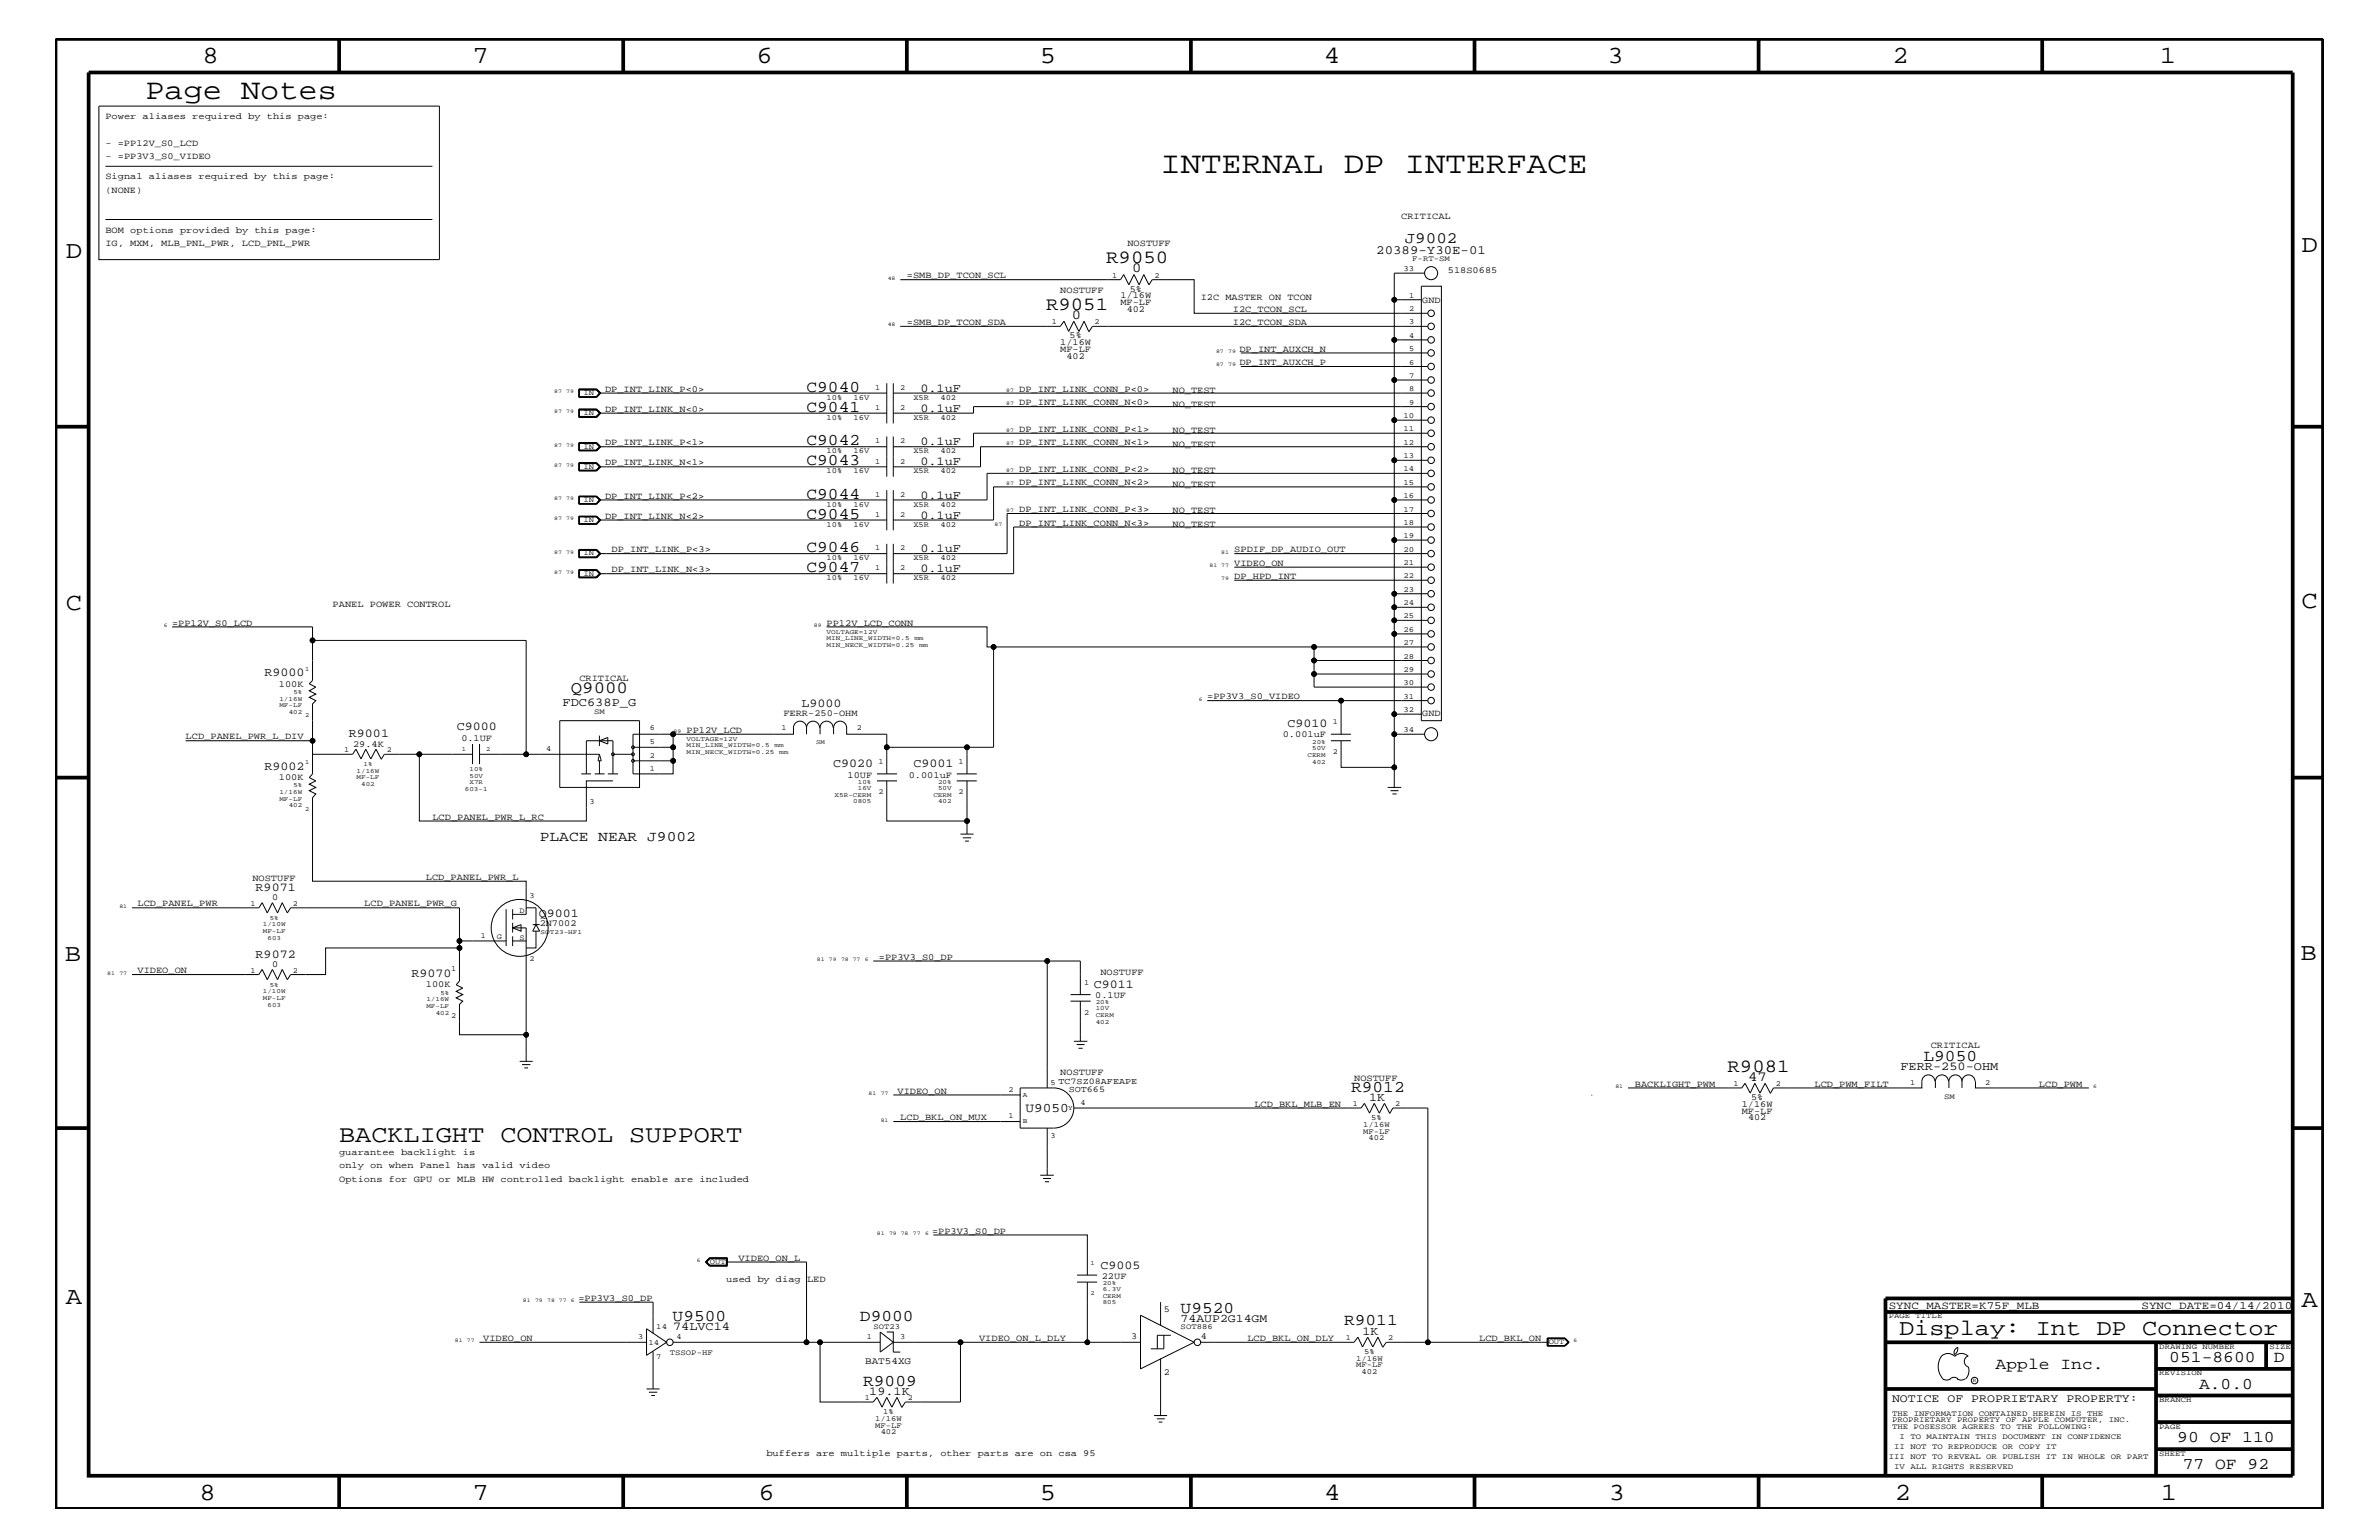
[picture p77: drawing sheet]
<svg xmlns="http://www.w3.org/2000/svg" width="432mm" height="279mm" viewBox="0 0 432 279" stroke-linecap="round" stroke-linejoin="round" font-family="sans-serif">
<defs><g id="words">
<text font-size="5.6" x="210.7" y="31.4">INTERNAL DP INTERFACE</text>
<text font-size="5.2" x="26.4" y="18">Page Notes</text>
<g font-size="4.5">
<text x="36.7" y="11.5">8</text>
<text x="85.8" y="11.5">7</text>
<text x="137.3" y="11.5">6</text>
<text x="188.7" y="11.5">5</text>
<text x="240.3" y="11.5">4</text>
<text x="291.8" y="11.5">3</text>
<text x="343.5" y="11.5">2</text>
<text x="392" y="11.5">1</text>
<text x="11.9" y="46.8">D</text>
<text x="417.7" y="45.7">D</text>
<text x="11.9" y="110.6">C</text>
<text x="417.7" y="110.3">C</text>
<text x="11.8" y="174.3">B</text>
<text x="417.6" y="174.2">B</text>
<text x="11.9" y="236.7">A</text>
<text x="417.7" y="237.1">A</text>
<text x="36.2" y="272.1">8</text>
<text x="85.8" y="272.1">7</text>
<text x="137.7" y="272.1">6</text>
<text x="188.7" y="272.1">5</text>
<text x="240.4" y="272.1">4</text>
<text x="292" y="272.1">3</text>
<text x="343.9" y="272.1">2</text>
<text x="392.2" y="272.1">1</text>
</g>
<text font-size="4.4" x="61.6" y="207.1">BACKLIGHT CONTROL SUPPORT</text>
<text font-size="4.1" x="344.7" y="242.3">Display: Int DP Connector</text>
<g font-size="3.4">
<text x="200.8" y="47.7">R9050</text>
<text x="189.9" y="56.2">R9051</text>
<text x="313.6" y="194.4">R9081</text>
</g>
<text font-size="3.1" x="103.6" y="125.8">Q9000</text>
<g font-size="3">
<text x="146.4" y="71.1">C9040</text>
<text x="146.4" y="74.7">C9041</text>
<text x="146.4" y="80.8">C9042</text>
<text x="146.4" y="84.4">C9043</text>
<text x="146.4" y="90.5">C9044</text>
<text x="146.4" y="94.2">C9045</text>
<text x="146.4" y="100.2">C9046</text>
<text x="146.4" y="103.8">C9047</text>
<text x="349.1" y="192.5">L9050</text>
<text x="245.2" y="198.1">R9012</text>
<text x="122.1" y="239.6">U9500</text>
<text x="156.1" y="239.7">D9000</text>
<text x="214.3" y="238.2">U9520</text>
<text x="244" y="240.5">R9011</text>
<text x="156.7" y="251.4">R9009</text>
<text x="362.2" y="248.4">Apple Inc.</text>
<text x="393.7" y="247.1">051-8600</text>
<text x="399.2" y="252">A.0.0</text>
<text x="412.7" y="247.1">D</text>
<text x="395.2" y="261.6">90 OF 110</text>
<text x="396.2" y="266.6">77 OF 92</text>
</g>
<text font-size="2.9" x="255" y="44.1">J9002</text>
<text font-size="2.6" x="98" y="152.6">PLACE NEAR J9002</text>
<g font-size="2.5">
<text x="205.5" y="49.4">0</text>
<text x="194.6" y="57.9">0</text>
<text x="317.3" y="196.1">47</text>
</g>
<text font-size="2.4" x="186.1" y="201.7">U9050</text>
<text font-size="2.3" x="249.8" y="46">20389-Y30E-01</text>
<g font-size="2.2">
<text x="167" y="71.1">0.1uF</text>
<text x="167" y="74.7">0.1uF</text>
<text x="167" y="80.8">0.1uF</text>
<text x="167" y="84.4">0.1uF</text>
<text x="167" y="90.5">0.1uF</text>
<text x="167" y="94.2">0.1uF</text>
<text x="167" y="100.2">0.1uF</text>
<text x="167" y="103.8">0.1uF</text>
<text x="48" y="122.7">R9000</text>
<text x="102.1" y="128.1">FDC638P_G</text>
<text x="145.5" y="128.2">L9000</text>
<text x="233.7" y="131.9">C9010</text>
<text x="63.3" y="133.8">R9001</text>
<text x="82.9" y="132.5">C9000</text>
<text x="48" y="139.7">R9002</text>
<text x="151.2" y="139.2">C9020</text>
<text x="165.8" y="139.2">C9001</text>
<text x="46.4" y="161.7">R9071</text>
<text x="97.8" y="166.4">Q9001</text>
<text x="46.4" y="173.8">R9072</text>
<text x="74.7" y="177.3">R9070</text>
<text x="198.5" y="179.3">C9011</text>
<text x="344.9" y="194.2">FERR-250-OHM</text>
<text x="248.5" y="199.8">1K</text>
<text x="199.7" y="230.2">C9005</text>
<text x="122.2" y="241.2">74LVC14</text>
<text x="247.3" y="242.2">1K</text>
<text x="157.8" y="253.1">19.1K</text>
</g>
<g font-size="2.1">
<text x="214.3" y="239.9">74AUP2G14GM</text>
<text x="343.4" y="254.4">NOTICE OF PROPRIETARY PROPERTY:</text>
</g>
<g font-size="2">
<text x="342.8" y="237.4">SYNC_MASTER=K75F_MLB</text>
<text x="388.7" y="237.4">SYNC_DATE=04/14/2010</text>
</g>
<text font-size="1.8" x="157" y="247.5">BAT54XG</text>
<g font-size="1.7">
<text x="19.1" y="21.6">Power aliases required by this page:</text>
<text x="19.1" y="28.9">- =PP3V3_S0_VIDEO</text>
<text x="19.1" y="26.5">- =PP12V_S0_LCD</text>
<text x="19.1" y="35">(NONE)</text>
<text x="19.1" y="32.5">Signal aliases required by this page:</text>
<text x="254.3" y="39.8">CRITICAL</text>
<text x="19.1" y="44.6">IG, MXM, MLB_PNL_PWR, LCD_PNL_PWR</text>
<text x="19.1" y="42.3">BOM options provided by this page:</text>
<text x="204.6" y="44.6">NOSTUFF</text>
<text x="164.6" y="50.5">=SMB_DP_TCON_SCL</text>
<text x="192.4" y="53.2">NOSTUFF</text>
<text x="205.1" y="52.9">5%</text>
<text x="262.8" y="49.6">518S0685</text>
<text x="164.6" y="59">=SMB_DP_TCON_SDA</text>
<text x="203.4" y="54.1">1/16W</text>
<text x="203.4" y="55.3">MF-LF</text>
<text x="204.5" y="56.6">402</text>
<text x="217.9" y="54.4">I2C MASTER ON TCON</text>
<text x="223.8" y="59">I2C_TCON_SDA</text>
<text x="223.8" y="56.6">I2C_TCON_SCL</text>
<text x="258.1" y="54.9">GND</text>
<text x="192.4" y="62.6">1/16W</text>
<text x="192.4" y="63.9">MF-LF</text>
<text x="193.6" y="65.1">402</text>
<text x="194.1" y="61.4">5%</text>
<text x="225" y="63.9">DP_INT_AUXCH_N</text>
<text x="109.8" y="71.1">DP_INT_LINK_P&lt;0&gt;</text>
<text x="185" y="71.1">DP_INT_LINK_CONN_P&lt;0&gt;</text>
<text x="212.8" y="71.3">NO_TEST</text>
<text x="225" y="66.2">DP_INT_AUXCH_P</text>
<text x="109.8" y="74.7">DP_INT_LINK_N&lt;0&gt;</text>
<text x="185" y="73.5">DP_INT_LINK_CONN_N&lt;0&gt;</text>
<text x="212.8" y="73.8">NO_TEST</text>
<text x="109.8" y="80.8">DP_INT_LINK_P&lt;1&gt;</text>
<text x="185" y="80.8">DP_INT_LINK_CONN_N&lt;1&gt;</text>
<text x="185" y="78.3">DP_INT_LINK_CONN_P&lt;1&gt;</text>
<text x="212.8" y="81.1">NO_TEST</text>
<text x="212.8" y="78.6">NO_TEST</text>
<text x="109.8" y="84.4">DP_INT_LINK_N&lt;1&gt;</text>
<text x="185" y="85.6">DP_INT_LINK_CONN_P&lt;2&gt;</text>
<text x="185" y="88.1">DP_INT_LINK_CONN_N&lt;2&gt;</text>
<text x="212.8" y="85.9">NO_TEST</text>
<text x="212.8" y="88.3">NO_TEST</text>
<text x="109.8" y="94.2">DP_INT_LINK_N&lt;2&gt;</text>
<text x="109.8" y="90.5">DP_INT_LINK_P&lt;2&gt;</text>
<text x="185" y="95.4">DP_INT_LINK_CONN_N&lt;3&gt;</text>
<text x="185" y="92.9">DP_INT_LINK_CONN_P&lt;3&gt;</text>
<text x="212.8" y="95.6">NO_TEST</text>
<text x="212.8" y="93.2">NO_TEST</text>
<text x="111" y="100.2">DP_INT_LINK_P&lt;3&gt;</text>
<text x="224" y="100.2">SPDIF_DP_AUDIO_OUT</text>
<text x="111" y="103.8">DP_INT_LINK_N&lt;3&gt;</text>
<text x="224" y="105">DP_HPD_INT</text>
<text x="224" y="102.6">VIDEO_ON</text>
<text x="31.2" y="113.6">=PP12V_S0_LCD</text>
<text x="60.4" y="110.2">PANEL POWER CONTROL</text>
<text x="150" y="113.6">PP12V_LCD_CONN</text>
<text x="50.6" y="124.6">100K</text>
<text x="105.2" y="123.5">CRITICAL</text>
<text x="142.2" y="129.9">FERR-250-OHM</text>
<text x="219.1" y="126.9">=PP3V3_S0_VIDEO</text>
<text x="258.1" y="129.9">GND</text>
<text x="33.7" y="134.1">LCD_PANEL_PWR_L_DIV</text>
<text x="64.1" y="135.5">29.4K</text>
<text x="83.7" y="134.4">0.1UF</text>
<text x="124.6" y="133">PP12V_LCD</text>
<text x="232.8" y="133.8">0.001uF</text>
<text x="50.6" y="141.5">100K</text>
<text x="153.8" y="141.1">10UF</text>
<text x="164.9" y="141.1">0.001uF</text>
<text x="78.5" y="148.7">LCD_PANEL_PWR_L_RC</text>
<text x="45.8" y="159.9">NOSTUFF</text>
<text x="77.3" y="159.6">LCD_PANEL_PWR_L</text>
<text x="25" y="164.5">LCD_PANEL_PWR</text>
<text x="49.4" y="163.4">0</text>
<text x="66.1" y="164.5">LCD_PANEL_PWR_G</text>
<text x="98" y="168.1">2N7002</text>
<text x="25" y="176.6">VIDEO_ON</text>
<text x="49.4" y="175.5">0</text>
<text x="77.3" y="179.1">100K</text>
<text x="159.5" y="174.2">=PP3V3_S0_DP</text>
<text x="199.7" y="176.8">NOSTUFF</text>
<text x="198.8" y="181">0.1UF</text>
<text x="350.4" y="190.2">CRITICAL</text>
<text x="192.4" y="195">NOSTUFF</text>
<text x="245.8" y="196.2">NOSTUFF</text>
<text x="296.8" y="197.2">BACKLIGHT_PWM</text>
<text x="329.4" y="197.2">LCD_PWM_FILT</text>
<text x="370.1" y="197.2">LCD_PWM</text>
<text x="162.9" y="198.4">VIDEO_ON</text>
<text x="163.4" y="203.2">LCD_BKL_ON_MUX</text>
<text x="227.7" y="200.9">LCD_BKL_MLB_EN</text>
<text x="316.1" y="200.9">1/16W</text>
<text x="316.1" y="202">MF-LF</text>
<text x="317.3" y="203.2">402</text>
<text x="317.8" y="199.6">5%</text>
<text x="61.6" y="209.6">guarantee backlight is</text>
<text x="61.6" y="214.4">Options for GPU or MLB HW controlled backlight enable are included</text>
<text x="61.6" y="211.9">only on when Panel has valid video</text>
<text x="169.2" y="223.9">=PP3V3_S0_DP</text>
<text x="131.8" y="232.6">used by diag LED</text>
<text x="134" y="228.7">VIDEO_ON_L</text>
<text x="200" y="232">22UF</text>
<text x="105" y="236">=PP3V3_S0_DP</text>
<text x="211.2" y="238">5</text>
<text x="87.7" y="243.3">VIDEO_ON</text>
<text x="177.7" y="243.3">VIDEO_ON_L_DLY</text>
<text x="205.3" y="242.9">3</text>
<text x="217.9" y="242.9">4</text>
<text x="226.4" y="243.3">LCD_BKL_ON_DLY</text>
<text x="268.5" y="243.3">LCD_BKL_ON</text>
<text x="211.2" y="249.5">2</text>
<text x="139.1" y="264.1">buffers are multiple parts, other parts are on csa 95</text>
</g>
<text font-size="1.6" x="194" y="198.1">SOT665</text>
<g font-size="1.4">
<text x="256.3" y="47.4">F-RT-SM</text>
<text x="201.8" y="50.4">1</text>
<text x="209.5" y="50.4">2</text>
<text x="254.8" y="49.1">33</text>
<text x="190.9" y="58.9">1</text>
<text x="198.6" y="58.9">2</text>
<text x="255.8" y="58.9">3</text>
<text x="255.8" y="56.4">2</text>
<text x="255.8" y="54">1</text>
<text x="255.8" y="63.7">5</text>
<text x="255.8" y="61.3">4</text>
<text x="105.9" y="71.7">IN</text>
<text x="158.8" y="70.7">1</text>
<text x="163.4" y="70.7">2</text>
<text x="255.8" y="71">8</text>
<text x="255.8" y="68.5">7</text>
<text x="255.8" y="66.2">6</text>
<text x="105.9" y="75.4">IN</text>
<text x="150" y="72.6">10%</text>
<text x="150" y="76.2">10%</text>
<text x="154.9" y="72.6">16V</text>
<text x="154.9" y="76.2">16V</text>
<text x="158.8" y="74.4">1</text>
<text x="163.4" y="74.4">2</text>
<text x="165.8" y="72.6">X5R</text>
<text x="165.8" y="76.2">X5R</text>
<text x="170.7" y="72.6">402</text>
<text x="170.7" y="76.2">402</text>
<text x="254.8" y="75.8">10</text>
<text x="255.8" y="73.4">9</text>
<text x="105.9" y="81.4">IN</text>
<text x="150" y="82.2">10%</text>
<text x="154.9" y="82.2">16V</text>
<text x="158.8" y="80.5">1</text>
<text x="163.4" y="80.5">2</text>
<text x="165.8" y="82.2">X5R</text>
<text x="170.7" y="82.2">402</text>
<text x="254.8" y="83.1">13</text>
<text x="254.8" y="80.7">12</text>
<text x="254.8" y="78.3">11</text>
<text x="105.9" y="85">IN</text>
<text x="150" y="85.9">10%</text>
<text x="154.9" y="85.9">16V</text>
<text x="158.8" y="84.1">1</text>
<text x="163.4" y="84.1">2</text>
<text x="165.8" y="85.9">X5R</text>
<text x="170.7" y="85.9">402</text>
<text x="254.8" y="88">15</text>
<text x="254.8" y="85.5">14</text>
<text x="105.9" y="91.1">IN</text>
<text x="105.9" y="94.8">IN</text>
<text x="150" y="92">10%</text>
<text x="150" y="95.6">10%</text>
<text x="154.9" y="92">16V</text>
<text x="154.9" y="95.6">16V</text>
<text x="158.8" y="90.1">1</text>
<text x="158.8" y="93.8">1</text>
<text x="163.4" y="90.1">2</text>
<text x="163.4" y="93.8">2</text>
<text x="165.8" y="92">X5R</text>
<text x="165.8" y="95.6">X5R</text>
<text x="170.7" y="92">402</text>
<text x="170.7" y="95.6">402</text>
<text x="254.8" y="95.2">18</text>
<text x="254.8" y="92.8">17</text>
<text x="254.8" y="90.4">16</text>
<text x="105.9" y="100.8">IN</text>
<text x="150" y="101.6">10%</text>
<text x="154.9" y="101.6">16V</text>
<text x="158.8" y="99.9">1</text>
<text x="163.4" y="99.9">2</text>
<text x="165.8" y="101.6">X5R</text>
<text x="170.7" y="101.6">402</text>
<text x="254.8" y="100.1">20</text>
<text x="254.8" y="97.6">19</text>
<text x="105.9" y="104.4">IN</text>
<text x="150" y="105.3">10%</text>
<text x="154.9" y="105.3">16V</text>
<text x="158.8" y="103.5">1</text>
<text x="163.4" y="103.5">2</text>
<text x="165.8" y="105.3">X5R</text>
<text x="170.7" y="105.3">402</text>
<text x="254.8" y="107.4">23</text>
<text x="254.8" y="104.9">22</text>
<text x="254.8" y="102.5">21</text>
<text x="254.8" y="112.2">25</text>
<text x="254.8" y="109.8">24</text>
<text x="254.8" y="119.5">28</text>
<text x="254.8" y="117">27</text>
<text x="254.8" y="114.7">26</text>
<text x="254.8" y="124.3">30</text>
<text x="254.8" y="121.9">29</text>
<text x="107.8" y="129.6">SM</text>
<text x="241.9" y="131.3">1</text>
<text x="254.8" y="129.1">32</text>
<text x="254.8" y="126.8">31</text>
<text x="62.5" y="136.4">1</text>
<text x="70.2" y="136.4">2</text>
<text x="99.1" y="136.2">4</text>
<text x="117.9" y="132.5">6</text>
<text x="117.9" y="135">5</text>
<text x="117.9" y="137.4">2</text>
<text x="141.8" y="132.5">1</text>
<text x="155.5" y="132.5">2</text>
<text x="241.9" y="136.8">2</text>
<text x="254.8" y="132.8">34</text>
<text x="117.9" y="139.8">1</text>
<text x="159.4" y="138.6">1</text>
<text x="174" y="138.6">1</text>
<text x="107" y="145.9">3</text>
<text x="159.4" y="144">2</text>
<text x="174" y="144">2</text>
<text x="45.5" y="164.4">1</text>
<text x="53.2" y="164.4">2</text>
<text x="94.3" y="165.6">D</text>
<text x="96.1" y="162.8">3</text>
<text x="87.3" y="170.1">1</text>
<text x="90.2" y="170.4">G</text>
<text x="94.3" y="170.5">S</text>
<text x="45.5" y="176.5">1</text>
<text x="53.2" y="176.5">2</text>
<text x="81.9" y="176.2">1</text>
<text x="96.1" y="174.4">2</text>
<text x="196.8" y="178.7">1</text>
<text x="81.9" y="184.7">2</text>
<text x="196.8" y="184.1">2</text>
<text x="190.7" y="196.8">5 TC7SZ08AFEAPE</text>
<text x="314.6" y="197">1</text>
<text x="322.3" y="197">2</text>
<text x="346.7" y="196.8">1</text>
<text x="360.3" y="196.8">2</text>
<text x="183" y="202.9">1</text>
<text x="183" y="198.1">2</text>
<text x="196.1" y="200.4">4</text>
<text x="245.5" y="200.7">1</text>
<text x="248.9" y="203.2">5%</text>
<text x="253.2" y="200.7">2</text>
<text x="352.8" y="199.3">SM</text>
<text x="190.7" y="206.5">3</text>
<text x="247.4" y="204.4">1/16W</text>
<text x="247.4" y="205.7">MF-LF</text>
<text x="248.4" y="206.9">402</text>
<text x="128.9" y="229.3">OUT</text>
<text x="342.8" y="239.2">PAGE TITLE</text>
<text x="115.8" y="242.9">3</text>
<text x="117.7" y="244">14</text>
<text x="119.1" y="241.1">14</text>
<text x="121.6" y="245.9">TSSOP-HF</text>
<text x="122.8" y="242.9">4</text>
<text x="157.3" y="242.9">1</text>
<text x="158.5" y="241.1">SOT23</text>
<text x="163.4" y="242.9">3</text>
<text x="214.3" y="241.1">SOT886</text>
<text x="244.3" y="243.1">1</text>
<text x="247.6" y="245.6">5%</text>
<text x="252" y="243.1">2</text>
<text x="281.1" y="243.9">OUT</text>
<text x="391.9" y="244.7">DRAWING NUMBER</text>
<text x="411.9" y="244.7">SIZE</text>
<text x="119.1" y="246.5">7</text>
<text x="246.2" y="246.9">1/16W</text>
<text x="246.2" y="248.1">MF-LF</text>
<text x="247.1" y="249.3">402</text>
<text x="391.9" y="249.5">REVISION</text>
<text x="157" y="254">1</text>
<text x="158.9" y="257.8">1/16W</text>
<text x="160.3" y="256.6">1%</text>
<text x="164.8" y="254">2</text>
<text x="343.4" y="256.8">THE INFORMATION CONTAINED HEREIN IS THE</text>
<text x="391.9" y="254.4">BRANCH</text>
<text x="158.9" y="259">MF-LF</text>
<text x="159.9" y="260.2">402</text>
<text x="343.4" y="259.3">THE POSESSOR AGREES TO THE FOLLOWING:</text>
<text x="343.4" y="258">PROPRIETARY PROPERTY OF APPLE COMPUTER, INC.</text>
<text x="343.8" y="262.9">II NOT TO REPRODUCE OR COPY IT</text>
<text x="344.8" y="261.1">I TO MAINTAIN THIS DOCUMENT IN CONFIDENCE</text>
<text x="391.9" y="259.3">PAGE</text>
<text x="342.8" y="264.7">III NOT TO REVEAL OR PUBLISH IT IN WHOLE OR PART</text>
<text x="343.8" y="266.6">IV ALL RIGHTS RESERVED</text>
<text x="391.9" y="264.1">SHEET</text>
</g>
<g font-size="1.3">
<text x="185.7" y="203.7">B</text>
<text x="185.7" y="199">A</text>
<text x="193.9" y="201.5">Y</text>
</g>
<g font-size="1.2">
<text x="150" y="116.2">MIN_LINE_WIDTH=0.5</text>
<text x="150" y="115">VOLTAGE=12V</text>
<text x="150" y="117.4">MIN_NECK_WIDTH=0.25</text>
<text x="166" y="116.2">mm</text>
<text x="166.8" y="117.4">mm</text>
<text x="53.3" y="125.9">5%</text>
<text x="55.4" y="121.7">1</text>
<text x="50.7" y="128.3">MF-LF</text>
<text x="50.7" y="127.1">1/16W</text>
<text x="52.4" y="129.6">402</text>
<text x="55.4" y="130.2">2</text>
<text x="83.8" y="136.2">1</text>
<text x="88.2" y="136.2">2</text>
<text x="124.6" y="134.4">VOLTAGE=12V</text>
<text x="124.6" y="135.6">MIN_LINE_WIDTH=0.5</text>
<text x="124.6" y="136.8">MIN_NECK_WIDTH=0.25</text>
<text x="140.6" y="135.6">mm</text>
<text x="141.4" y="136.8">mm</text>
<text x="148.1" y="135.1">SM</text>
<text x="237.3" y="137.3">CERM</text>
<text x="238.2" y="136.1">50V</text>
<text x="238.2" y="135">20%</text>
<text x="53.3" y="142.9">5%</text>
<text x="55.4" y="138.6">1</text>
<text x="64.7" y="141.4">MF-LF</text>
<text x="64.7" y="140.2">1/16W</text>
<text x="65.6" y="142.6">402</text>
<text x="66" y="139">1%</text>
<text x="84.4" y="143.5">603-1</text>
<text x="85.2" y="141.1">50V</text>
<text x="85.2" y="142.3">X7R</text>
<text x="85.2" y="139.8">10%</text>
<text x="155.7" y="142.3">10%</text>
<text x="155.7" y="143.4">16V</text>
<text x="170.3" y="142.3">20%</text>
<text x="170.3" y="143.4">50V</text>
<text x="238.2" y="138.5">402</text>
<text x="50.7" y="145.3">MF-LF</text>
<text x="50.7" y="144">1/16W</text>
<text x="52.4" y="146.5">402</text>
<text x="55.4" y="147.1">2</text>
<text x="151.5" y="144.6">X5R-CERM</text>
<text x="154.9" y="145.7">0805</text>
<text x="169.4" y="144.6">CERM</text>
<text x="170.3" y="145.7">402</text>
<text x="49" y="166.9">5%</text>
<text x="47.7" y="168.1">1/10W</text>
<text x="47.7" y="169.3">MF-LF</text>
<text x="48.6" y="170.5">603</text>
<text x="98.1" y="169.4">SOT23-HF1</text>
<text x="49" y="179">5%</text>
<text x="47.7" y="181.4">MF-LF</text>
<text x="47.7" y="180.2">1/10W</text>
<text x="48.6" y="182.7">603</text>
<text x="77.4" y="181.6">1/16W</text>
<text x="77.4" y="182.9">MF-LF</text>
<text x="79.1" y="184.1">402</text>
<text x="79.9" y="180.5">5%</text>
<text x="198.9" y="185.8">402</text>
<text x="198.9" y="183.3">10V</text>
<text x="198.9" y="184.6">CERM</text>
<text x="198.9" y="182.2">20%</text>
<text x="198" y="229.6">1</text>
<text x="200.2" y="233.2">20%</text>
<text x="198" y="235">2</text>
<text x="200.2" y="236.7">805</text>
<text x="200.2" y="234.3">6.3V</text>
<text x="200.2" y="235.5">CERM</text>
</g>
<g font-size="1">
<text x="161.1" y="50.7">48</text>
<text x="161.1" y="59.2">48</text>
<text x="220.7" y="64">87</text>
<text x="222.9" y="64">79</text>
<text x="100.6" y="71.3">87</text>
<text x="102.8" y="71.3">79</text>
<text x="182.6" y="71.1">87</text>
<text x="220.7" y="66.5">87</text>
<text x="222.9" y="66.5">79</text>
<text x="100.6" y="75">87</text>
<text x="102.8" y="75">79</text>
<text x="182.6" y="73.5">87</text>
<text x="100.6" y="81.1">87</text>
<text x="102.8" y="81.1">79</text>
<text x="182.6" y="80.8">87</text>
<text x="182.6" y="78.3">87</text>
<text x="100.6" y="84.7">87</text>
<text x="102.8" y="84.7">79</text>
<text x="182.6" y="85.6">87</text>
<text x="182.6" y="88.1">87</text>
<text x="100.6" y="90.7">87</text>
<text x="100.6" y="94.3">87</text>
<text x="102.8" y="90.7">79</text>
<text x="102.8" y="94.3">79</text>
<text x="180.5" y="95.4">87</text>
<text x="182.6" y="92.9">87</text>
<text x="100.6" y="100.4">87</text>
<text x="102.8" y="100.4">79</text>
<text x="221.7" y="100.4">81</text>
<text x="100.6" y="104.1">87</text>
<text x="102.8" y="104.1">79</text>
<text x="219.5" y="102.9">81 77</text>
<text x="221.7" y="105.3">79</text>
<text x="29.7" y="113.7">6</text>
<text x="147.7" y="113.7">89</text>
<text x="217.6" y="127.1">6</text>
<text x="122.3" y="133">89</text>
<text x="21.7" y="164.7">81</text>
<text x="19.5" y="176.8">81</text>
<text x="21.7" y="176.8">77</text>
<text x="148.3" y="174.4">81</text>
<text x="150.5" y="174.4">79</text>
<text x="152.7" y="174.4">78 77</text>
<text x="157" y="174.4">6</text>
<text x="293.2" y="197.4">81</text>
<text x="379.9" y="197.4">6</text>
<text x="157.6" y="198.7">81</text>
<text x="159.9" y="198.7">77</text>
<text x="159.9" y="203.5">81</text>
<text x="159.2" y="224.1">81</text>
<text x="161.4" y="224.1">79 78</text>
<text x="165.7" y="224.1">77</text>
<text x="167.9" y="224.1">6</text>
<text x="126.5" y="229">6</text>
<text x="94.9" y="236.2">81</text>
<text x="97.1" y="236.2">79</text>
<text x="99.3" y="236.2">78 77</text>
<text x="103.6" y="236.2">6</text>
<text x="82.6" y="243.5">81</text>
<text x="84.8" y="243.5">77</text>
<text x="285.6" y="243.5">6</text>
<text x="358.1" y="250.7">R</text>
</g>
</g></defs>
<g fill="none" stroke="#000" stroke-width=".18">
<path d="M17.9 19.2h61.9v27.9h-61.9zM19.1 30.2h59.4M19.1 39.8h59.4M163.4 50.7h40l.6-.9 .9 1.9 .9-1.9 1 1.9 .8-1.9 .9 1.9 .6-1h7.6v6.1h42.5M163.4 59.2h29l.7-.9 .9 1.8 .9-1.8 .9 1.8 1-1.8 .8 1.8M253.1 54.4v7.3h6.1M258 51.9h3.6v78.9h-3.6zM258.6 49.6h-5.5v4.8h4.9M259.2 59.2h-60.9l-.7 1M105.1 70.6h3.2l.8 .7-.8 .8h-3.2zM105.1 74.2h3.2l.8 .8-.8 .7h-3.2zM105.1 70.6h3.2l.7 .7-.7 .8"/>
<path d="M105.1 74.3h3.2l.7 .7-.7 .7M105.2 70.7h3.1l.6 .6-.6 .7h-3.1zM105.2 74.4h3.1l.6 .6-.6 .6h-3.1zM108.2 70.7l.6 .6M108.2 74.4l.6 .6M108.8 71.3h52.2M108.8 75h52.2M108.8 71.3l-.6 .7M108.8 75l-.6 .6h-3M161 69.5v7.3M161 79.2v7.3M162.1 71.3h97.1"/>
<path d="M162.1 69.5v7.3M162.1 79.2v7.3M225.2 66.5h34M225.2 64h34M253.1 61.7v7.2h6.1M253.1 68.9v7.3h6.1M253.1 76.2v7.3h6.1M259.2 78.6h-82.5v2.5h-14.6M259.2 73.8h-82.5v1.2h-14.6M105.1 80.3h3.2l.8 .8-.8 .7h-3.2zM105.1 83.9h3.2l.8 .8-.8 .8h-3.2zM105.1 99.7h3.2l.8 .7-.8 .8h-3.2z"/>
<path d="M105.1 81.7h3.2M105.1 80.4h3.2M105.1 85.4h3.2M105.1 84h3.2M105.1 99.8h3.2M105.2 80.4v1.3M105.2 84v1.4M105.2 90.1h3.1l.6 .6-.6 .7h-3.1zM105.2 93.8h3.1l.6 .5-.6 .7h-3.1zM105.2 99.8v1.3M105.2 80.5h3l.6 .6M105.2 84.1h3l.6 .6"/>
<path d="M105.2 99.9h3l.6 .5M108.2 90.1l.6 .6M108.2 93.8l.6 .5M108.3 90h-3.2v1.5h3.2M108.3 93.7h-3.2v1.4h3.2M108.3 80.4l.6 .7-.6 .6M108.3 80.4l.7 .7-.7 .6M108.3 84l.6 .7-.6 .7M108.3 84l.7 .7-.7 .7M108.3 90l.8 .7-.8 .8M108.3 90l.7 .7-.7 .8M108.3 93.7l.8 .6-.8 .8"/>
<path d="M108.3 93.7l.7 .6-.7 .8M108.3 99.8l.6 .6-.6 .7M108.3 99.8l.7 .6-.7 .7M108.8 90.7h52.2M108.8 81.1h52.2M108.8 84.7h52.2M108.8 94.3h52.2M108.8 81.1l-.6 .5h-3M108.8 84.7l-.6 .6h-3M108.8 90.7l-.6 .7M108.8 94.3l-.6 .7M161 88.9v7.3"/>
<path d="M161 98.7v7.2M162.1 88.9v7.3M162.1 98.7v7.2M253.1 83.5v7.2h6.1M253.1 90.7v7.3h6.1M253.1 98v9.7h6.1M259.2 95.6h-75.2v8.5h-21.9M259.2 93.2h-76.4v7.2h-20.7M259.2 85.9h-80v4.8h-17.1M259.2 88.3h-78.9v6h-18.2M259.2 81.1h-81.2v3.6h-15.9M31.2 113.7h25.5v9.8l-.6 .6 1.2 .6-1.2 .6 1.2 .6-1.2 .6 1.2 .6-.6 .6v9.1h7.3l.6-.9 .9 1.8 .9-1.8 .9 1.8 .9-1.8 1 1.8"/>
<path d="M56.7 116.2h38.8v20.6M105.1 103.3h3.2l.8 .8-.8 .7h-3.2zM105.1 101.1h3.2M105.1 104.8h3.2M105.1 103.4h3.2M105.2 103.4v1.4M105.2 103.5h3l.6 .6M108.3 103.4l.6 .7-.6 .7M108.3 103.4l.7 .7-.7 .7M108.8 100.4h52.2M108.8 104.1h52.2M108.8 100.4l-.6 .6h-3"/>
<path d="M108.8 104.1l-.6 .6h-3M150 113.7h29.2v3.7h1.1M224 100.4h35.2M224 105.3h35.2M224 102.9h35.2M238.5 117.4h-58.2v18.2h-4.8M253.1 107.7v2.5h6.1M253.1 110.2v2.4h6.1M253.1 112.6v2.4h6.1M253.1 115v14.6M259.2 119.8h-20.7v2.5M259.2 117.4h-20.7v2.4"/>
<path d="M33.7 134.4h23M56.7 136.8v3.6l-.6 .7 1.2 .6-1.2 .6 1.2 .6-1.2 .6 1.2 .5-.6 .7v15.2h38.8v6h-2.5M76.1 136.8v12.2h30.3v-7.3h4.9M85.8 136.8h-16l-.6 1M85.8 135v3.6M87 136.8h21.8M87 135v3.6M101.6 130.8h14.5v12.1h-14.5zM108.8 136.8l.3 1.2h-.6zM108.8 133.5v1.8M108.8 138v2.4M108.8 134.4l1.5-.6v1.2z"/>
<path d="M111.3 136.8h3.6M114.9 135.6h7.3v2.4M122.2 135.6v-2.4h-7.3v7.2h7.3v-2.4h-7.3M144 131.9v1.3h-21.8M144 132a1.19 1.19 0 0 1 1.2-1.2 1.19 1.19 0 0 1 1.2 1.2 1.19 1.19 0 0 1 1.2-1.2 1.19 1.19 0 0 1 1.2 1.2M146.4 131.9v1.3M148.8 132a1.19 1.19 0 0 1 1.2-1.2 1.19 1.19 0 0 1 1.2 1.2M148.8 131.9v1.3M151.3 132a1.19 1.19 0 0 1 1.2-1.2 1.19 1.19 0 0 1 1.2 1.2M151.3 131.9v1.3M153.7 131.9v1.3h7.3v7.2M161 135.6h14.5v4.8"/>
<path d="M219.1 127.1h24.3M241.6 134.4h3.6M241.6 133.2h3.6M243.4 134.4v4.8h9.7v3.7M253.1 129.6v3.6h5.5M253.1 129.6h4.9M253.1 133.2v6M259.2 127.1h-15.8v6.1M259.2 122.3h-20.7v2.4h20.7M105.5 140.4h1.8M106.4 140.4v-6h4.9v6M108 140.4h1.7"/>
<path d="M110.3 140.4h1.9M159.2 140.4h3.6M159.2 141.7h3.6M161 141.7v7.3h14.5v-7.3M173.7 140.4h3.6M173.7 141.7h3.6M174.3 151.3h2.4M174.8 152h1.5M175.2 152.6h.7M175.5 149v2.3M251.9 142.9h2.4M252.4 143.5h1.4"/>
<path d="M252.7 144h.8M24 176.8h23l.6-.9 .9 1.8 .9-1.8 1 1.8 .8-1.8 1 1.8 .5-.9h6.4v-4.8h24.3v6l-.6 .7 1.2 .6-1.2 .6 1.2 .6-1.2 .5 1.2 .6-.6 .6v5.5h12.1v4.9M24 164.7h23l.6-.9 .9 1.8 .9-1.8 1 1.8 .8-1.8 1 1.8 .5-.9h30.7v6M91.9 170.7h-8.5v1.3M91.9 165v6.6M93 168.3l1.6-.5v1.1zM93 170.7h2.5M93 165v1.8M93 167.4v1.8M93 169.9v1.7M93 168.3h2.5v19.4M95.5 164.7h1.8v3.1l.7 1.1h-1.3l.6-1.1"/>
<path d="M96.7 167.8h1.3M97.3 168.9v3.1h-1.8M158.5 174.4h37.6v6.1M190.1 174.4v23M94.3 192.6h2.4M94.7 193.2h1.6M95.2 193.7h.6M162.1 198.7h23.1M194.3 181.6h3.7M194.3 180.5h3.7M194.9 188.9h2.5M195.4 189.5h1.5"/>
<path d="M195.7 190.2h.8M196.1 181.6v7.3M289 198.7h-.1M295.5 197.4h20.6l.6-.9 1 1.8 .8-1.8 .9 1.8 1-1.8 .9 1.8M351.2 196.2a1.19 1.19 0 0 0-1.2-1.2 1.19 1.19 0 0 0-1.2 1.2v1.2h-26.9l-.6 1M353.7 196.2a1.19 1.19 0 0 0-1.2-1.2 1.19 1.19 0 0 0-1.2 1.2v1.2M356.1 196.2a1.19 1.19 0 0 0-1.2-1.2 1.19 1.19 0 0 0-1.2 1.2v1.2M356.1 196.2a1.19 1.19 0 0 1 1.2-1.2 1.19 1.19 0 0 1 1.2 1.2M356.1 196.2v1.2M358.6 196.2v1.2h20.5M162.1 203.5h23.1M188.8 213.2h2.5"/>
<path d="M189.3 213.8h1.5M189.7 214.4h.7M190.1 204.7v8.5M191.3 204.7a3.6 3.6 0 0 0 3.6-3.7 3.6 3.6 0 0 0-3.6-3.6h-6.1v7.3h6.1M194.9 201h52.2l.6-.8 .9 1.8 .8-1.8 1 1.8 .9-1.8 .9 1.8M252.2 202l.6-1h6.4v42.5h21.8M105.2 236.2h13.3v5.7M128.8 228.2h3.2v1.5h-3.2l-.8-.7zM128.8 228.2l-.7 .8 .7 .6h3.2M128.8 228.3h3.1v1.3h-3.1l-.6-.6zM128.9 229.6l-.6-.6 .6-.6h2.9v1.2M131.8 229h14.6v14.5"/>
<path d="M169.4 224.1h28v7.2M195.5 232.6h3.6M195.5 231.3h3.6M197.4 232.6v10.9h-35.3l-2.3 1.8v-3.6l2.3 1.8M207 238.6l9.7 4.9-9.7 4.9zM210.7 236.2v4.3M87 243.5h30.3M117.3 241.1l3.7 2.4-3.7 2.4zM117.3 252h2.4M117.8 252.6h1.5M118.2 253.2h.7M118.5 245.2v6.8"/>
<path d="M122.2 243.5h26.6M159.8 243.5h-11v10.9h9.7l.7-.9 .9 1.8 .9-1.8 .9 1.8 .9-1.8 .9 1.8M161 241.7h1.1v3.6h1.3M174.3 243.5v10.9h-10l-.6 1M197.4 243.5h9.6M209.5 256.8h2.3M210 257.4h1.4M210.3 258h.7M210.7 246.5v10.3M211.2 242.3v2.4h-2.3M212.5 242.3h-2.4v2.4M217.9 243.5h27.9l.7-.9 .8 1.8 .9-1.8 1 1.8 .9-1.8 .9 1.8"/>
<path d="M259.2 243.5h-7.6l-.6 1M280.9 242.9h3.2l.5 .6-.5 .6h-3.2zM281 242.9v1.2M284 242.9l.6 .6-.6 .6M284.1 242.8l.7 .7-.7 .7M284.1 242.8h-3.3v1.4h3.3M284.1 242.8l.6 .7-.6 .7M352.3 246.1a1.69 1.69 0 0 1 2.5 0 1.72 1.72 0 0 1 2.4 0M352.4 246a3.2 3.2 0 0 0 .4 4.3l.8 .1 .4-.2M354 250.2l.7-.3 .7 .3M355.2 250.2l.7 .2 .7-.2M355.3 244.4v.3a1.18 1.18 0 0 1-.6 1.1"/>
<path d="M355.4 244.4a.99 .99 0 0 0-.6 1.4M357.2 246a1.04 1.04 0 0 0-.7 1 1.04 1.04 0 0 0 .7 1M357.3 248l.1 .7a2.11 2.11 0 0 1-.6 1.5"/>
<circle cx="253.1" cy="54.4" r=".42"/>
<circle cx="259.8" cy="49.6" r="1.19"/>
<circle cx="259.8" cy="56.8" r=".59"/>
<circle cx="259.8" cy="59.2" r=".59"/>
<circle cx="253.1" cy="76.2" r=".42"/>
<circle cx="253.1" cy="61.7" r=".42"/>
<circle cx="253.1" cy="68.9" r=".42"/>
<circle cx="259.8" cy="73.8" r=".59"/>
<circle cx="259.8" cy="64" r=".59"/>
<circle cx="259.8" cy="71.3" r=".59"/>
<circle cx="259.8" cy="66.5" r=".59"/>
<circle cx="259.8" cy="76.2" r=".59"/>
<circle cx="259.8" cy="68.9" r=".59"/>
<circle cx="259.8" cy="61.7" r=".59"/>
<circle cx="259.8" cy="78.6" r=".59"/>
<circle cx="253.1" cy="90.7" r=".42"/>
<circle cx="253.1" cy="83.5" r=".42"/>
<circle cx="253.1" cy="98" r=".42"/>
<circle cx="259.8" cy="81.1" r=".59"/>
<circle cx="259.8" cy="83.5" r=".59"/>
<circle cx="259.8" cy="98" r=".59"/>
<circle cx="259.8" cy="90.7" r=".59"/>
<circle cx="259.8" cy="85.9" r=".59"/>
<circle cx="259.8" cy="95.6" r=".59"/>
<circle cx="259.8" cy="93.2" r=".59"/>
<circle cx="259.8" cy="88.3" r=".59"/>
<circle cx="56.7" cy="116.2" r=".42"/>
<circle cx="180.3" cy="117.4" r=".42"/>
<circle cx="238.5" cy="119.8" r=".42"/>
<circle cx="238.5" cy="117.4" r=".42"/>
<circle cx="253.1" cy="110.2" r=".42"/>
<circle cx="253.1" cy="112.6" r=".42"/>
<circle cx="253.1" cy="115" r=".42"/>
<circle cx="253.1" cy="107.7" r=".42"/>
<circle cx="259.8" cy="117.4" r=".59"/>
<circle cx="259.8" cy="110.2" r=".59"/>
<circle cx="259.8" cy="100.4" r=".59"/>
<circle cx="259.8" cy="107.7" r=".59"/>
<circle cx="259.8" cy="102.9" r=".59"/>
<circle cx="259.8" cy="112.6" r=".59"/>
<circle cx="259.8" cy="119.8" r=".59"/>
<circle cx="259.8" cy="115" r=".59"/>
<circle cx="259.8" cy="105.3" r=".59"/>
<circle cx="56.7" cy="134.4" r=".42"/>
<circle cx="76.1" cy="136.8" r=".42"/>
<circle cx="95.5" cy="136.8" r=".42"/>
<circle cx="111.3" cy="136.8" r=".25"/>
<circle cx="114.9" cy="138" r=".25"/>
<circle cx="114.9" cy="136.8" r=".25"/>
<circle cx="114.9" cy="135.6" r=".25"/>
<circle cx="122.2" cy="138" r=".42"/>
<circle cx="122.2" cy="135.6" r=".42"/>
<circle cx="122.2" cy="133.2" r=".42"/>
<circle cx="161" cy="135.6" r=".42"/>
<circle cx="175.5" cy="135.6" r=".42"/>
<circle cx="238.5" cy="122.3" r=".42"/>
<circle cx="243.4" cy="127.1" r=".42"/>
<circle cx="253.1" cy="129.6" r=".42"/>
<circle cx="253.1" cy="139.2" r=".42"/>
<circle cx="253.1" cy="133.2" r=".42"/>
<circle cx="259.8" cy="133.2" r="1.19"/>
<circle cx="259.8" cy="124.7" r=".59"/>
<circle cx="259.8" cy="127.1" r=".59"/>
<circle cx="259.8" cy="122.3" r=".59"/>
<circle cx="175.5" cy="149" r=".42"/>
<circle cx="83.4" cy="170.7" r=".42"/>
<circle cx="83.4" cy="172" r=".42"/>
<circle cx="94.3" cy="168.3" r="5.2"/>
<circle cx="190.1" cy="174.4" r=".42"/>
<circle cx="95.5" cy="187.7" r=".42"/>
<circle cx="121.6" cy="243.5" r=".59"/>
<circle cx="146.4" cy="243.5" r=".42"/>
<circle cx="148.8" cy="243.5" r=".42"/>
<circle cx="174.3" cy="243.5" r=".42"/>
<circle cx="197.4" cy="243.5" r=".42"/>
<circle cx="217.3" cy="243.5" r=".59"/>
<circle cx="259.2" cy="243.5" r=".42"/>
<circle cx="358.4" cy="250.5" r=".59"/>
</g>
<g fill="none" stroke="#000" stroke-width=".68" stroke-linecap="butt">
<path d="M10.1 7.1h411.5v266.7h-411.5zM16.1 13.2h400v254.5h-400zM61.6 7.1v6.1M113.1 7.1v6.1M164.6 7.1v6.1M216.2 7.1v6.1M267.6 7.1v6.1M319.2 7.1v6.1M370.7 7.1v6.1M10.1 77.4h6M416.1 77.4h5.5M10.1 141.1h6"/>
<path d="M416.1 141.1h5.5M10.1 204.7h6M416.1 204.7h5.5M342.2 238h73.9M416.1 235.6h-73.9v32.1M342.2 243.5h73.9M342.2 252h49.1M391.3 243.5v24.2M391.3 258h24.8M391.3 253.2h24.8M391.3 248.4h24.8M411.3 243.5v4.9"/>
<path d="M61.6 267.7v6.1M113.1 267.7v6.1M164.6 267.7v6.1M216.2 268v5.8M267.6 267.7v6.1M319.2 267.7v6.1M370.7 267.7v6.1M391.3 262.9h24.8"/>
</g>
<g fill="#000">
<circle cx="253.1" cy="54.4" r=".42"/>
<circle cx="253.1" cy="76.2" r=".42"/>
<circle cx="253.1" cy="61.7" r=".42"/>
<circle cx="253.1" cy="68.9" r=".42"/>
<circle cx="253.1" cy="90.7" r=".42"/>
<circle cx="253.1" cy="83.5" r=".42"/>
<circle cx="253.1" cy="98" r=".42"/>
<circle cx="56.7" cy="116.2" r=".42"/>
<circle cx="180.3" cy="117.4" r=".42"/>
<circle cx="238.5" cy="119.8" r=".42"/>
<circle cx="238.5" cy="117.4" r=".42"/>
<circle cx="253.1" cy="110.2" r=".42"/>
<circle cx="253.1" cy="112.6" r=".42"/>
<circle cx="253.1" cy="115" r=".42"/>
<circle cx="253.1" cy="107.7" r=".42"/>
<circle cx="56.7" cy="134.4" r=".42"/>
<circle cx="76.1" cy="136.8" r=".42"/>
<circle cx="95.5" cy="136.8" r=".42"/>
<circle cx="122.2" cy="138" r=".42"/>
<circle cx="122.2" cy="135.6" r=".42"/>
<circle cx="122.2" cy="133.2" r=".42"/>
<circle cx="161" cy="135.6" r=".42"/>
<circle cx="175.5" cy="135.6" r=".42"/>
<circle cx="238.5" cy="122.3" r=".42"/>
<circle cx="243.4" cy="127.1" r=".42"/>
<circle cx="253.1" cy="129.6" r=".42"/>
<circle cx="253.1" cy="139.2" r=".42"/>
<circle cx="253.1" cy="133.2" r=".42"/>
<circle cx="175.5" cy="149" r=".42"/>
<circle cx="83.4" cy="170.7" r=".42"/>
<circle cx="83.4" cy="172" r=".42"/>
<circle cx="190.1" cy="174.4" r=".42"/>
<circle cx="95.5" cy="187.7" r=".42"/>
<circle cx="146.4" cy="243.5" r=".42"/>
<circle cx="148.8" cy="243.5" r=".42"/>
<circle cx="174.3" cy="243.5" r=".42"/>
<circle cx="197.4" cy="243.5" r=".42"/>
<circle cx="259.2" cy="243.5" r=".42"/>
</g>
<use href="#words"/>
</svg>
